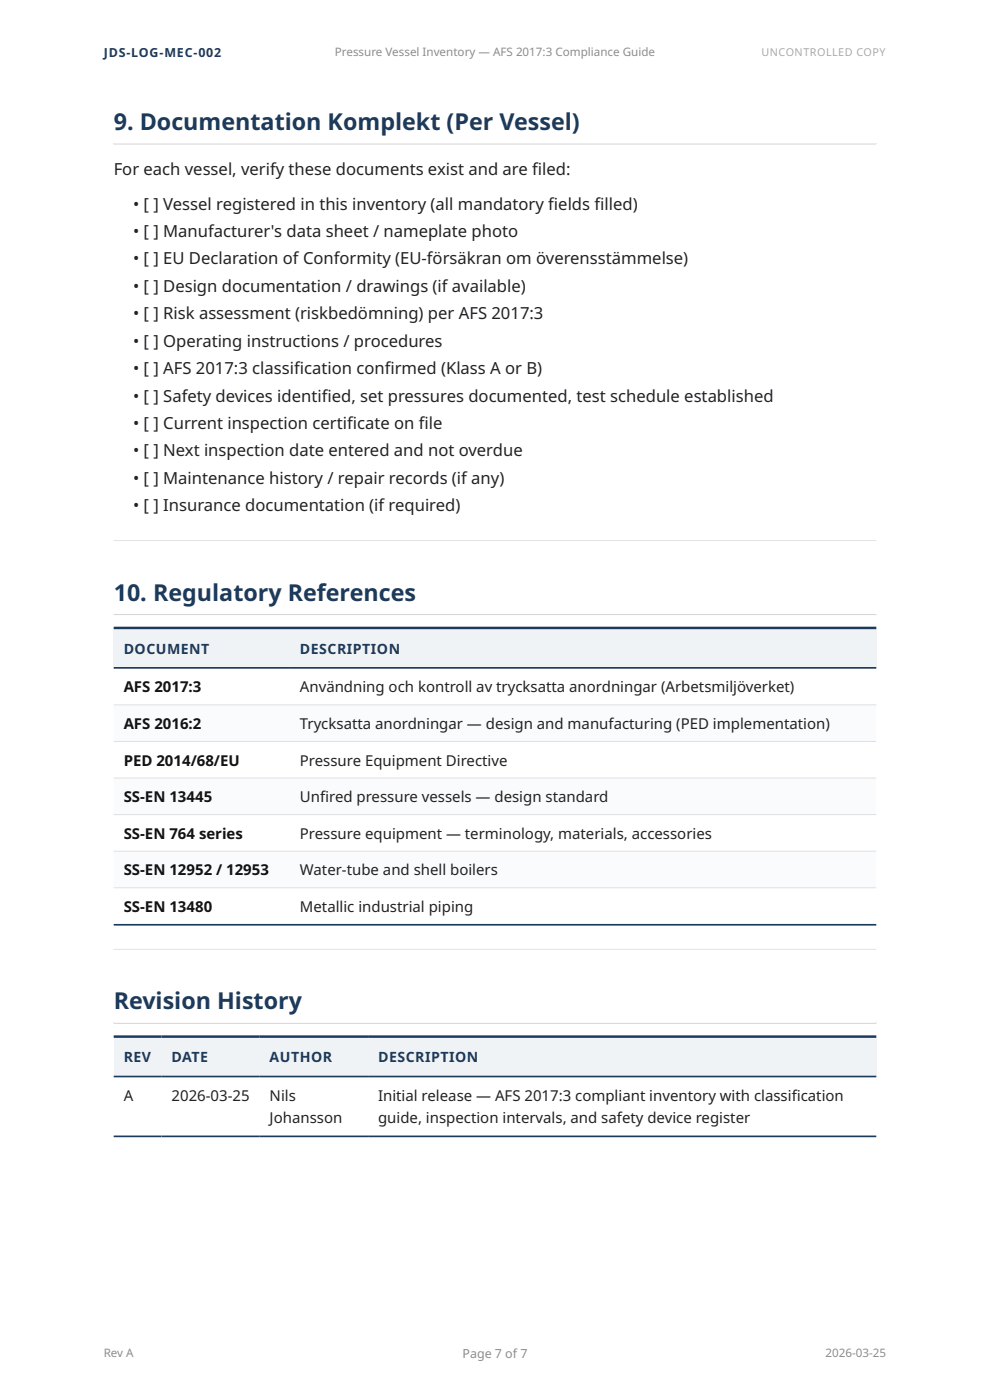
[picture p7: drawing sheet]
<svg xmlns="http://www.w3.org/2000/svg" width="210mm" height="297mm" viewBox="0 0 210 297" stroke-linecap="round" stroke-linejoin="round" font-family="sans-serif">
<defs><g id="words">
<g font-size="4.9" fill="#1b3a5c">
<text x="24.1" y="27.6">9. Documentation Komplekt (Per Vessel)</text>
<text x="24.1" y="127.5">10. Regulatory References</text>
<text x="24.1" y="214.2">Revision History</text>
</g>
<g font-size="3.5" fill="#222">
<text x="24.1" y="37.1">For each vessel, verify these documents exist and are f</text>
<text x="112.9" y="37.1">iled:</text>
<text x="28.2" y="44.4">• [ ] Vessel registered in this inventory (all mandatory f</text>
<text x="116.3" y="44.4">ields f</text>
<text x="126.1" y="44.4">illed)</text>
<text x="28.2" y="50.3">• [ ] Manufacturer's data sheet / nameplate photo</text>
<text x="28.2" y="56.1">• [ ] EU Declaration of Conformity (EU-försäkran om överensstämmelse)</text>
<text x="28.2" y="61.9">• [ ] Design documentation / drawings (if available)</text>
<text x="28.2" y="67.7">• [ ] Risk assessment (riskbedömning) per AFS 2017:3</text>
<text x="28.2" y="73.6">• [ ] Operating instructions / procedures</text>
<text x="28.2" y="79.4">• [ ] AFS 2017:3 classif</text>
<text x="62.4" y="79.4">ication conf</text>
<text x="81.6" y="79.4">irmed (Klass A or B)</text>
<text x="28.2" y="85.2">• [ ] Safety devices identif</text>
<text x="68.2" y="85.2">ied, set pressures documented, test schedule established</text>
<text x="28.2" y="91">• [ ] Current inspection certif</text>
<text x="73.6" y="91">icate on f</text>
<text x="88.8" y="91">ile</text>
<text x="28.2" y="96.8">• [ ] Next inspection date entered and not overdue</text>
<text x="28.2" y="102.7">• [ ] Maintenance history / repair records (if any)</text>
<text x="28.2" y="108.5">• [ ] Insurance documentation (if required)</text>
</g>
<g font-size="3.2" fill="#111">
<text x="26.2" y="146.9">AFS 2017:3</text>
<text x="26.2" y="154.6">AFS 2016:2</text>
<text x="26.2" y="162.4">PED 2014/68/EU</text>
<text x="26.2" y="170.2">SS-EN 13445</text>
<text x="26.2" y="177.9">SS-EN 764 series</text>
<text x="26.2" y="185.7">SS-EN 12952 / 12953</text>
<text x="26.2" y="193.4">SS-EN 13480</text>
</g>
<g font-size="3.2" fill="#222">
<text x="63.6" y="146.9">Användning och kontroll av trycksatta anordningar (Arbetsmiljöverket)</text>
<text x="63.6" y="154.6">Trycksatta anordningar — design and manufacturing (PED implementation)</text>
<text x="63.6" y="162.4">Pressure Equipment Directive</text>
<text x="63.6" y="170.2">Unf</text>
<text x="67.9" y="170.2">ired pressure vessels — design standard</text>
<text x="63.6" y="177.9">Pressure equipment — terminology, materials, accessories</text>
<text x="63.6" y="185.7">Water-tube and shell boilers</text>
<text x="63.6" y="193.4">Metallic industrial piping</text>
<text x="26.2" y="233.6">A</text>
<text x="36.4" y="233.6">2026-03-25</text>
<text x="57.2" y="233.6">Nils</text>
<text x="80.2" y="233.6">Initial release — AFS 2017:3 compliant inventory with classif</text>
<text x="167.9" y="233.6">ication</text>
<text x="57.2" y="238.3">Johansson</text>
<text x="80.2" y="238.3">guide, inspection intervals, and safety device register</text>
</g>
<g font-size="3" fill="#1b3a5c">
<text x="26.2" y="138.7">DOCUMENT</text>
<text x="63.6" y="138.7">DESCRIPTION</text>
<text x="26.2" y="225.3">REV</text>
<text x="36.4" y="225.3">DATE</text>
<text x="57.2" y="225.3">AUTHOR</text>
<text x="80.2" y="225.3">DESCRIPTION</text>
</g>
<text font-size="2.6" fill="#1b3a5c" x="22" y="12">JDS-LOG-MEC-002</text>
<text font-size="2.6" fill="#8c8c8c" x="98.1" y="288">Page 7 of 7</text>
<g font-size="2.5" fill="#8c8c8c">
<text x="71" y="12">Pressure Vessel Inventory — AFS 2017:3 Compliance Guide</text>
<text x="22" y="288">Rev A</text>
<text x="175.1" y="288">2026-03-25</text>
</g>
<text font-size="2.3" fill="#aaa" x="161.5" y="11.9">UNCONTROLLED COPY</text>
</g></defs>
<path d="M24.1 30.4l161.8 .1zM24.1 30.4h161.8v.2h-161.8z" fill-rule="evenodd" fill="#ccc"/>
<path d="M24.1 114.8h161.8zM24.1 114.6h161.8v.2h-161.8z" fill-rule="evenodd" fill="#ddd"/>
<path d="M24.1 130.3h161.8zM24.1 130.3h161.8v.2h-161.8z" fill-rule="evenodd" fill="#ccc"/>
<g fill="#f0f3f6">
<path d="M24.1 133.2h37.4v8.5h-37.4z"/>
<path d="M61.5 133.2h124.4v8.5h-124.4z"/>
</g>
<g fill="#fafbfc">
<path d="M24.1 149.5h161.8v7.8h-161.8z"/>
<path d="M24.1 165.1h161.8v7.7h-161.8z"/>
<path d="M24.1 180.6h161.8v7.7h-161.8z"/>
</g>
<path d="M24.1 149.5h161.8M24.1 157.3h161.8M24.1 165.1h161.8M24.1 172.8h161.8M24.1 180.6h161.8M24.1 188.3h161.8" fill="none" stroke="#e0e0e0" stroke-width=".21"/>
<path d="M24.1 141.7h161.8M24.1 196.2h161.8" fill="none" stroke="#1b3a5c" stroke-width=".35"/>
<path d="M24.1 133.2h161.8" fill="none" stroke="#1b3a5c" stroke-width=".53"/>
<path d="M24.1 201.5h161.8zM24.1 201.3h161.8v.2h-161.8z" fill-rule="evenodd" fill="#ddd"/>
<path d="M24.1 216.9l161.8 .1zM24.1 216.9h161.8v.3h-161.8z" fill-rule="evenodd" fill="#ccc"/>
<g fill="#f0f3f6">
<path d="M24.1 219.9h10.2v8.5h-10.2z"/>
<path d="M34.3 219.9h20.8v8.5h-20.8z"/>
<path d="M55.1 219.9h23v8.5h-23z"/>
<path d="M78.1 219.9h107.8v8.5h-107.8z"/>
</g>
<path d="M24.1 228.4h161.8M24.1 241.1h161.8" fill="none" stroke="#1b3a5c" stroke-width=".35"/>
<path d="M24.1 219.9h161.8" fill="none" stroke="#1b3a5c" stroke-width=".53"/>
<use href="#words"/>
</svg>
